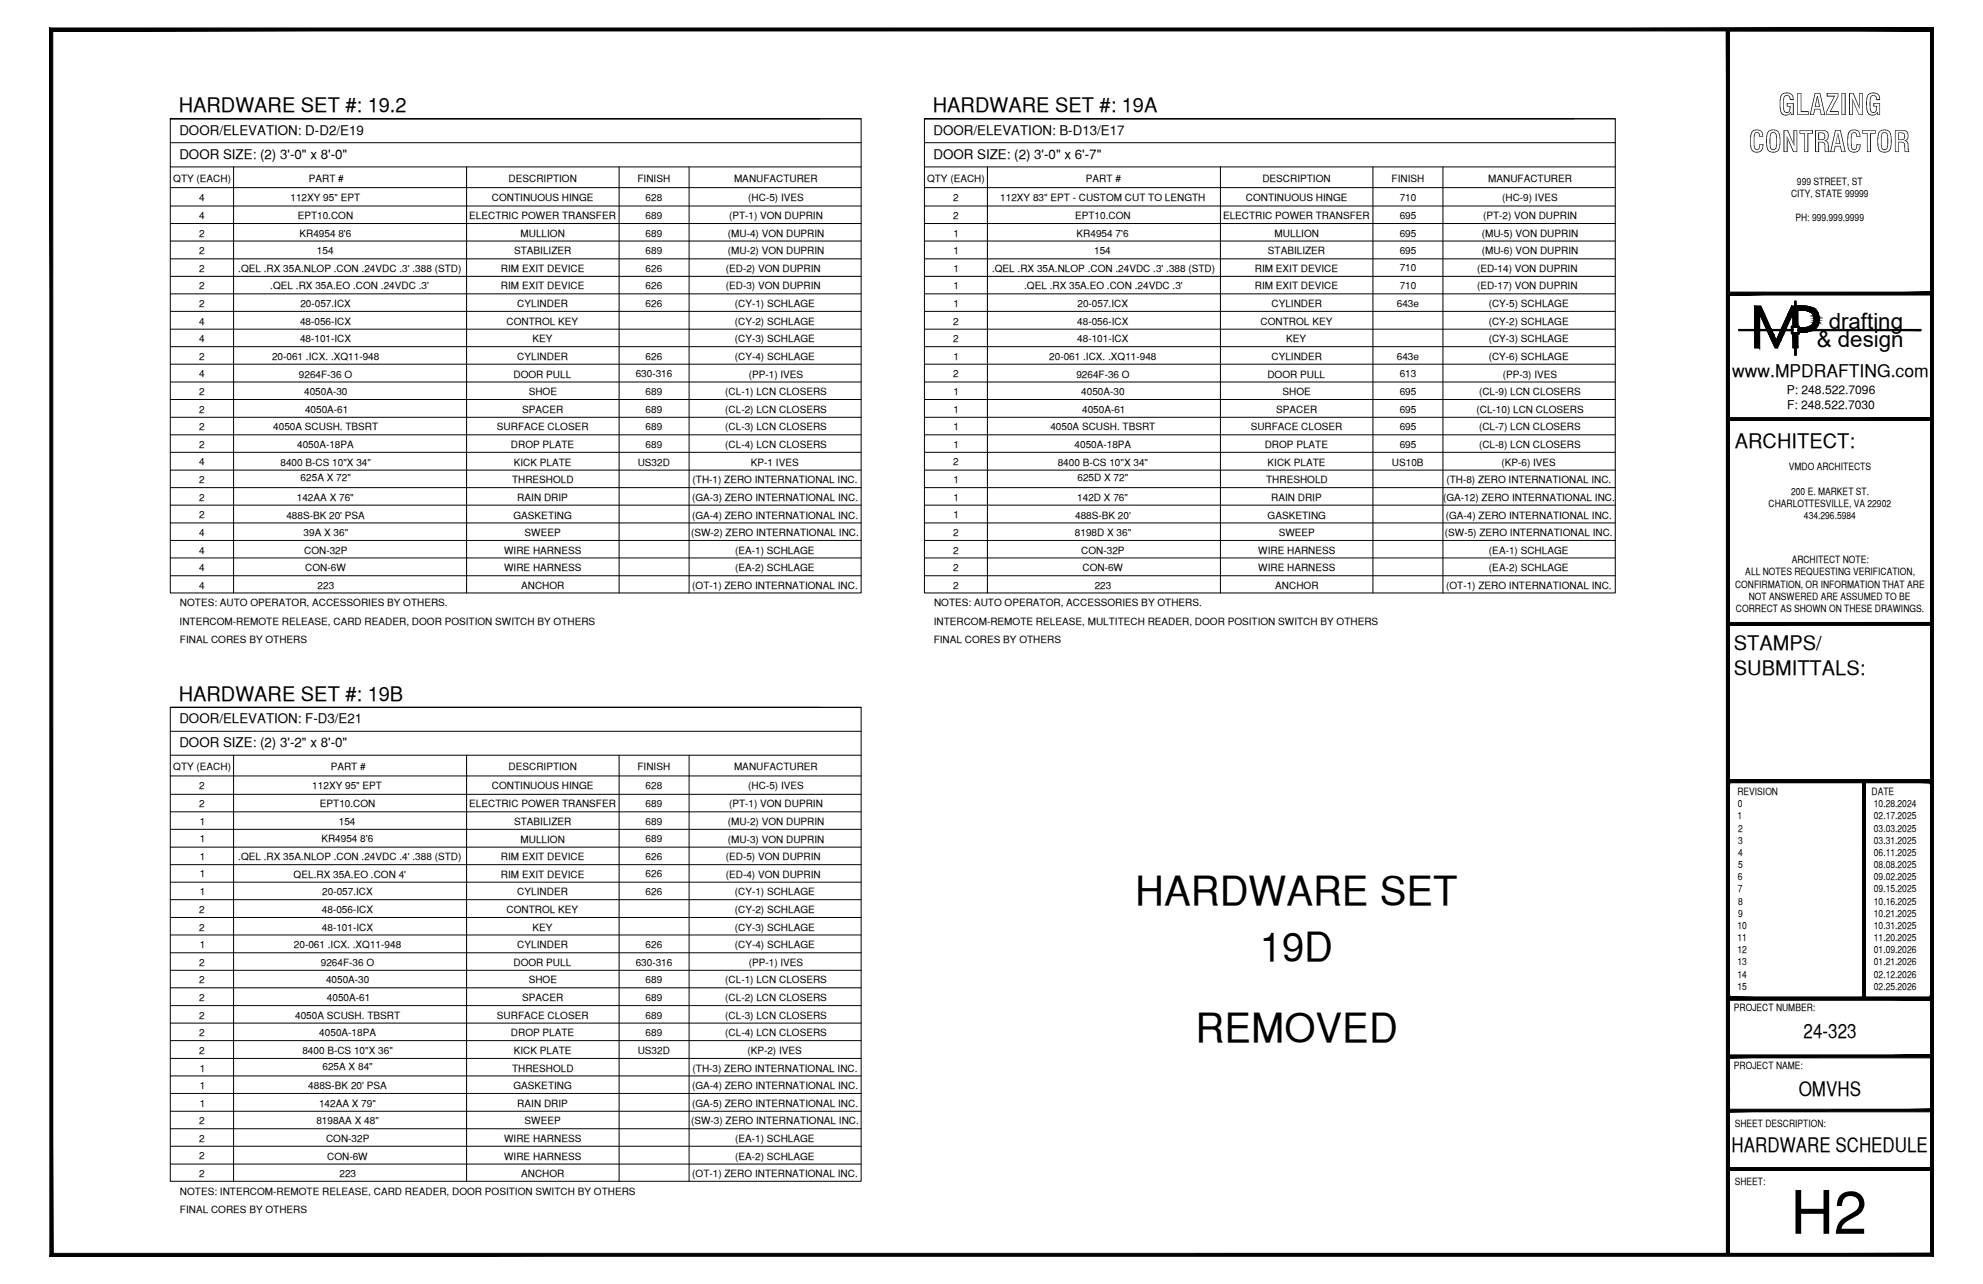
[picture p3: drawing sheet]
<svg xmlns="http://www.w3.org/2000/svg" width="432mm" height="279mm" viewBox="0 0 432 279" stroke-linecap="round" stroke-linejoin="round" font-family="sans-serif">
<defs><g id="words">
<text font-size="13.1" x="389.9" y="268.5">H2</text>
<g font-size="8.7">
<text x="247.2" y="196.9">HARDWARE SET</text>
<text x="274.3" y="209.1">19D</text>
<text x="260.3" y="226.7">REMOVED</text>
</g>
<g font-size="6.3">
<text x="387.2" y="25">GLAZING</text>
<text x="380.8" y="33.1">CONTRACTOR</text>
</g>
<g font-size="4.9">
<text x="398.2" y="71.5">drafting</text>
<text x="395.6" y="75.5">&amp; design</text>
</g>
<g font-size="4.4">
<text x="38.9" y="24.4">HARDWARE SET #: 19.2</text>
<text x="203.1" y="24.4">HARDWARE SET #: 19A</text>
<text x="377.8" y="97.5">ARCHITECT:</text>
<text x="377.6" y="141.5">STAMPS/</text>
<text x="377.6" y="146.9">SUBMITTALS:</text>
<text x="38.9" y="152.5">HARDWARE SET #: 19B</text>
<text x="392.7" y="225.8">24-323</text>
<text x="391.7" y="238.5">OMVHS</text>
<text x="377.1" y="250.7">HARDWARE SCHEDULE</text>
</g>
<text font-size="3.8" x="377.2" y="82">www.MPDRAFTING.com</text>
<g font-size="2.9">
<text x="39.1" y="29.4">DOOR/ELEVATION: D-D2/E19</text>
<text x="203.3" y="29.4">DOOR/ELEVATION: B-D13/E17</text>
<text x="39.1" y="34.5">DOOR SIZE: (2) 3'-0&quot; x 8'-0&quot;</text>
<text x="203.3" y="34.5">DOOR SIZE: (2) 3'-0&quot; x 6'-7&quot;</text>
<text x="39.1" y="157.4">DOOR/ELEVATION: F-D3/E21</text>
<text x="39.1" y="162.6">DOOR SIZE: (2) 3'-2&quot; x 8'-0&quot;</text>
</g>
<g font-size="2.6">
<text x="389.1" y="85.8">P: 248.522.7096</text>
<text x="389.1" y="89">F: 248.522.7030</text>
</g>
<g font-size="2.2">
<text x="37.7" y="39.6">QTY (EACH)</text>
<text x="67.2" y="39.6">PART #</text>
<text x="110.7" y="39.6">DESCRIPTION</text>
<text x="138.8" y="39.6">FINISH</text>
<text x="159.8" y="39.6">MANUFACTURER</text>
<text x="201.9" y="39.6">QTY (EACH)</text>
<text x="236.5" y="39.6">PART #</text>
<text x="274.9" y="39.6">DESCRIPTION</text>
<text x="303" y="39.6">FINISH</text>
<text x="324" y="39.6">MANUFACTURER</text>
<text x="391.3" y="40.2">999 STREET, ST</text>
<text x="43.4" y="47.7">4</text>
<text x="43.4" y="43.7">4</text>
<text x="63.2" y="43.7">112XY 95&quot; EPT</text>
<text x="64.8" y="47.7">EPT10.CON</text>
<text x="102.2" y="47.7">ELECTRIC POWER TRANSFER</text>
<text x="107.1" y="43.7">CONTINUOUS HINGE</text>
<text x="140.6" y="43.7">628</text>
<text x="140.6" y="47.7">689</text>
<text x="158.7" y="47.7">(PT-1) VON DUPRIN</text>
<text x="162.9" y="43.7">(HC-5) IVES</text>
<text x="207.6" y="47.7">2</text>
<text x="207.6" y="43.7">2</text>
<text x="217.8" y="43.7">112XY 83&quot; EPT - CUSTOM CUT TO LENGTH</text>
<text x="234.1" y="47.7">EPT10.CON</text>
<text x="266.3" y="47.7">ELECTRIC POWER TRANSFER</text>
<text x="271.3" y="43.7">CONTINUOUS HINGE</text>
<text x="304.8" y="43.7">710</text>
<text x="304.8" y="47.7">695</text>
<text x="323" y="47.7">(PT-2) VON DUPRIN</text>
<text x="327.1" y="43.7">(HC-9) IVES</text>
<text x="390" y="42.9">CITY, STATE 99999</text>
<text x="43.4" y="51.5">2</text>
<text x="65.2" y="51.5">KR4954 8'6</text>
<text x="113.3" y="51.5">MULLION</text>
<text x="140.6" y="51.5">689</text>
<text x="158.5" y="51.5">(MU-4) VON DUPRIN</text>
<text x="207.6" y="51.5">1</text>
<text x="234.4" y="51.5">KR4954 7'6</text>
<text x="277.6" y="51.5">MULLION</text>
<text x="304.8" y="51.5">695</text>
<text x="322.6" y="51.5">(MU-5) VON DUPRIN</text>
<text x="391" y="48.2">PH: 999.999.9999</text>
<text x="43.4" y="55.3">2</text>
<text x="43.4" y="59.2">2</text>
<text x="51.9" y="59.2">.QEL .RX 35A.NLOP .CON .24VDC .3' .388 (STD)</text>
<text x="69" y="55.3">154</text>
<text x="109.1" y="59.2">RIM EXIT DEVICE</text>
<text x="112" y="55.4">STABILIZER</text>
<text x="140.6" y="59.1">626</text>
<text x="140.6" y="55.3">689</text>
<text x="158.1" y="59.2">(ED-2) VON DUPRIN</text>
<text x="158.5" y="55.4">(MU-2) VON DUPRIN</text>
<text x="207.6" y="59.1">1</text>
<text x="207.6" y="55.3">1</text>
<text x="216" y="59.2">.QEL .RX 35A.NLOP .CON .24VDC .3' .388 (STD)</text>
<text x="238.3" y="55.3">154</text>
<text x="273.2" y="59.2">RIM EXIT DEVICE</text>
<text x="276.1" y="55.4">STABILIZER</text>
<text x="304.8" y="55.3">695</text>
<text x="304.8" y="59">710</text>
<text x="321.6" y="59.2">(ED-14) VON DUPRIN</text>
<text x="322.6" y="55.4">(MU-6) VON DUPRIN</text>
<text x="43.4" y="63">2</text>
<text x="58.9" y="63">.QEL .RX 35A.EO .CON .24VDC .3'</text>
<text x="109.1" y="63">RIM EXIT DEVICE</text>
<text x="140.6" y="62.9">626</text>
<text x="158.1" y="63">(ED-3) VON DUPRIN</text>
<text x="207.6" y="62.9">1</text>
<text x="223" y="63">.QEL .RX 35A.EO .CON .24VDC .3'</text>
<text x="273.2" y="63">RIM EXIT DEVICE</text>
<text x="304.8" y="62.8">710</text>
<text x="321.6" y="63">(ED-17) VON DUPRIN</text>
<text x="43.4" y="70.6">4</text>
<text x="43.4" y="66.8">2</text>
<text x="65.3" y="70.7">48-056-ICX</text>
<text x="65.4" y="66.8">20-057.ICX</text>
<text x="110.3" y="70.7">CONTROL KEY</text>
<text x="112.6" y="66.8">CYLINDER</text>
<text x="140.6" y="66.8">626</text>
<text x="160" y="66.8">(CY-1) SCHLAGE</text>
<text x="160" y="70.7">(CY-2) SCHLAGE</text>
<text x="207.6" y="70.6">2</text>
<text x="207.6" y="66.8">1</text>
<text x="234.6" y="70.7">48-056-ICX</text>
<text x="234.6" y="66.8">20-057.ICX</text>
<text x="274.5" y="70.7">CONTROL KEY</text>
<text x="276.9" y="66.8">CYLINDER</text>
<text x="304.2" y="66.8">643e</text>
<text x="324.2" y="66.8">(CY-5) SCHLAGE</text>
<text x="324.2" y="70.7">(CY-2) SCHLAGE</text>
<text x="43.4" y="74.5">4</text>
<text x="65.3" y="74.5">48-101-ICX</text>
<text x="116" y="74.5">KEY</text>
<text x="160" y="74.5">(CY-3) SCHLAGE</text>
<text x="207.6" y="74.5">2</text>
<text x="234.6" y="74.5">48-101-ICX</text>
<text x="280.1" y="74.5">KEY</text>
<text x="324.2" y="74.5">(CY-3) SCHLAGE</text>
<text x="43.4" y="82.1">4</text>
<text x="43.4" y="78.3">2</text>
<text x="59.2" y="78.3">20-061 .ICX. .XQ11-948</text>
<text x="65.1" y="82.2">9264F-36 O</text>
<text x="111.8" y="82.2">DOOR PULL</text>
<text x="112.6" y="78.3">CYLINDER</text>
<text x="138.4" y="82.1">630-316</text>
<text x="140.6" y="78.3">626</text>
<text x="160" y="78.3">(CY-4) SCHLAGE</text>
<text x="163.1" y="82.2">(PP-1) IVES</text>
<text x="207.6" y="82.1">2</text>
<text x="207.6" y="78.3">1</text>
<text x="228.5" y="78.3">20-061 .ICX. .XQ11-948</text>
<text x="234.4" y="82.2">9264F-36 O</text>
<text x="276" y="82.2">DOOR PULL</text>
<text x="276.9" y="78.3">CYLINDER</text>
<text x="304.2" y="78.3">643e</text>
<text x="304.8" y="82.1">613</text>
<text x="324.2" y="78.3">(CY-6) SCHLAGE</text>
<text x="327.2" y="82.2">(PP-3) IVES</text>
<text x="43.4" y="86">2</text>
<text x="43.4" y="89.8">2</text>
<text x="66.2" y="86">4050A-30</text>
<text x="66.4" y="89.8">4050A-61</text>
<text x="113.7" y="89.9">SPACER</text>
<text x="115.1" y="86">SHOE</text>
<text x="140.6" y="86">689</text>
<text x="140.6" y="89.8">689</text>
<text x="157.9" y="86">(CL-1) LCN CLOSERS</text>
<text x="157.9" y="89.9">(CL-2) LCN CLOSERS</text>
<text x="207.6" y="86">1</text>
<text x="207.6" y="89.8">1</text>
<text x="235.5" y="86">4050A-30</text>
<text x="235.6" y="89.8">4050A-61</text>
<text x="277.9" y="89.9">SPACER</text>
<text x="279.3" y="86">SHOE</text>
<text x="304.8" y="86">695</text>
<text x="304.8" y="89.8">695</text>
<text x="321.5" y="89.9">(CL-10) LCN CLOSERS</text>
<text x="322.1" y="86">(CL-9) LCN CLOSERS</text>
<text x="43.4" y="93.7">2</text>
<text x="59.5" y="93.7">4050A SCUSH. TBSRT</text>
<text x="108.2" y="93.7">SURFACE CLOSER</text>
<text x="140.6" y="93.7">689</text>
<text x="157.9" y="93.7">(CL-3) LCN CLOSERS</text>
<text x="207.6" y="93.7">1</text>
<text x="228.7" y="93.7">4050A SCUSH. TBSRT</text>
<text x="272.4" y="93.7">SURFACE CLOSER</text>
<text x="304.8" y="93.7">695</text>
<text x="322.1" y="93.7">(CL-7) LCN CLOSERS</text>
<text x="43.4" y="101.3">4</text>
<text x="43.4" y="97.5">2</text>
<text x="61.1" y="101.3">8400 B-CS 10&quot;X 34&quot;</text>
<text x="64.7" y="97.5">4050A-18PA</text>
<text x="111.3" y="97.5">DROP PLATE</text>
<text x="111.9" y="101.3">KICK PLATE</text>
<text x="138.9" y="101.3">US32D</text>
<text x="140.6" y="97.5">689</text>
<text x="157.9" y="97.5">(CL-4) LCN CLOSERS</text>
<text x="163.5" y="101.3">KP-1 IVES</text>
<text x="207.6" y="101.3">2</text>
<text x="207.6" y="97.5">1</text>
<text x="230.3" y="101.3">8400 B-CS 10&quot;X 34&quot;</text>
<text x="234" y="97.5">4050A-18PA</text>
<text x="275.4" y="97.5">DROP PLATE</text>
<text x="276" y="101.3">KICK PLATE</text>
<text x="303.1" y="101.3">US10B</text>
<text x="304.8" y="97.5">695</text>
<text x="322.1" y="97.5">(CL-8) LCN CLOSERS</text>
<text x="327" y="101.3">(KP-6) IVES</text>
<text x="43.4" y="105.2">2</text>
<text x="65.5" y="104.7">625A X 72&quot;</text>
<text x="111.5" y="105.2">THRESHOLD</text>
<text x="150.8" y="105.2">(TH-1) ZERO INTERNATIONAL INC.</text>
<text x="207.6" y="105.2">1</text>
<text x="234.6" y="104.7">625D X 72&quot;</text>
<text x="275.7" y="105.2">THRESHOLD</text>
<text x="315" y="105.2">(TH-8) ZERO INTERNATIONAL INC.</text>
<text x="389.5" y="102.3">VMDO ARCHITECTS</text>
<text x="390" y="107.6">200 E. MARKET ST.</text>
<text x="43.4" y="112.8">2</text>
<text x="43.4" y="109">2</text>
<text x="62.4" y="112.8">488S-BK 20' PSA</text>
<text x="64.6" y="109">142AA X 76&quot;</text>
<text x="111.8" y="112.8">GASKETING</text>
<text x="112.6" y="109">RAIN DRIP</text>
<text x="150.7" y="109">(GA-3) ZERO INTERNATIONAL INC.</text>
<text x="150.7" y="112.8">(GA-4) ZERO INTERNATIONAL INC.</text>
<text x="207.6" y="109">1</text>
<text x="207.6" y="112.8">1</text>
<text x="234.1" y="112.8">488S-BK 20'</text>
<text x="234.6" y="109">142D X 76&quot;</text>
<text x="276" y="112.8">GASKETING</text>
<text x="276.8" y="109">RAIN DRIP</text>
<text x="314.3" y="109">(GA-12) ZERO INTERNATIONAL INC.</text>
<text x="314.8" y="112.8">(GA-4) ZERO INTERNATIONAL INC.</text>
<text x="385.1" y="110.3">CHARLOTTESVILLE, VA 22902</text>
<text x="392.8" y="113">434.296.5984</text>
<text x="43.4" y="116.6">4</text>
<text x="66.1" y="116.6">39A X 36&quot;</text>
<text x="114.2" y="116.6">SWEEP</text>
<text x="150.5" y="116.6">(SW-2) ZERO INTERNATIONAL INC.</text>
<text x="207.6" y="116.6">2</text>
<text x="234.1" y="116.6">8198D X 36&quot;</text>
<text x="278.4" y="116.6">SWEEP</text>
<text x="314.6" y="116.6">(SW-5) ZERO INTERNATIONAL INC.</text>
<text x="43.4" y="120.5">4</text>
<text x="43.4" y="124.3">4</text>
<text x="66.2" y="120.5">CON-32P</text>
<text x="66.5" y="124.3">CON-6W</text>
<text x="109.8" y="120.5">WIRE HARNESS</text>
<text x="109.8" y="124.3">WIRE HARNESS</text>
<text x="160.1" y="120.5">(EA-1) SCHLAGE</text>
<text x="160.1" y="124.3">(EA-2) SCHLAGE</text>
<text x="207.6" y="120.5">2</text>
<text x="207.6" y="124.3">2</text>
<text x="235.5" y="120.5">CON-32P</text>
<text x="235.7" y="124.3">CON-6W</text>
<text x="274" y="120.5">WIRE HARNESS</text>
<text x="274" y="124.3">WIRE HARNESS</text>
<text x="324.2" y="120.5">(EA-1) SCHLAGE</text>
<text x="324.2" y="124.3">(EA-2) SCHLAGE</text>
<text x="380" y="125.2">ALL NOTES REQUESTING VERIFICATION,</text>
<text x="390.1" y="122.6">ARCHITECT NOTE:</text>
<text x="39.2" y="132">NOTES: AUTO OPERATOR, ACCESSORIES BY OTHERS.</text>
<text x="43.4" y="128.1">4</text>
<text x="69.2" y="128.1">223</text>
<text x="113.5" y="128.1">ANCHOR</text>
<text x="150.7" y="128.1">(OT-1) ZERO INTERNATIONAL INC.</text>
<text x="203.4" y="132">NOTES: AUTO OPERATOR, ACCESSORIES BY OTHERS.</text>
<text x="207.6" y="128.1">2</text>
<text x="238.4" y="128.1">223</text>
<text x="277.7" y="128.1">ANCHOR</text>
<text x="314.9" y="128.1">(OT-1) ZERO INTERNATIONAL INC.</text>
<text x="377.8" y="127.9">CONFIRMATION, OR INFORMATION THAT ARE</text>
<text x="380.8" y="130.6">NOT ANSWERED ARE ASSUMED TO BE</text>
<text x="39.1" y="136">INTERCOM-REMOTE RELEASE, CARD READER, DOOR POSITION SWITCH BY OTHERS</text>
<text x="203.3" y="136">INTERCOM-REMOTE RELEASE, MULTITECH READER, DOOR POSITION SWITCH BY OTHERS</text>
<text x="378" y="133.2">CORRECT AS SHOWN ON THESE DRAWINGS.</text>
<text x="39.2" y="140">FINAL CORES BY OTHERS</text>
<text x="203.3" y="140">FINAL CORES BY OTHERS</text>
<text x="37.7" y="167.6">QTY (EACH)</text>
<text x="72" y="167.6">PART #</text>
<text x="110.7" y="167.6">DESCRIPTION</text>
<text x="138.8" y="167.6">FINISH</text>
<text x="159.8" y="167.6">MANUFACTURER</text>
<text x="43.4" y="171.7">2</text>
<text x="68" y="171.7">112XY 95&quot; EPT</text>
<text x="107.1" y="171.7">CONTINUOUS HINGE</text>
<text x="140.6" y="171.7">628</text>
<text x="162.9" y="171.7">(HC-5) IVES</text>
<text x="378.3" y="173">REVISION</text>
<text x="407.5" y="173">DATE</text>
<text x="43.4" y="175.7">2</text>
<text x="43.5" y="179.5">1</text>
<text x="69.7" y="175.7">EPT10.CON</text>
<text x="73.8" y="179.5">154</text>
<text x="102.2" y="175.7">ELECTRIC POWER TRANSFER</text>
<text x="112" y="179.5">STABILIZER</text>
<text x="140.6" y="175.7">689</text>
<text x="140.6" y="179.5">689</text>
<text x="158.5" y="179.5">(MU-2) VON DUPRIN</text>
<text x="158.7" y="175.7">(PT-1) VON DUPRIN</text>
<text x="378.3" y="178.3">1</text>
<text x="378.4" y="175.7">0</text>
<text x="408" y="175.7">10.28.2024</text>
<text x="408" y="178.3">02.17.2025</text>
<text x="43.5" y="183.3">1</text>
<text x="70" y="183.3">KR4954 8'6</text>
<text x="113.3" y="183.4">MULLION</text>
<text x="140.6" y="183.3">689</text>
<text x="158.5" y="183.4">(MU-3) VON DUPRIN</text>
<text x="378.5" y="181">2</text>
<text x="378.5" y="183.6">3</text>
<text x="408" y="181">03.03.2025</text>
<text x="408" y="183.6">03.31.2025</text>
<text x="43.5" y="187.1">1</text>
<text x="43.5" y="190.9">1</text>
<text x="51.9" y="187.2">.QEL .RX 35A.NLOP .CON .24VDC .4' .388 (STD)</text>
<text x="63.9" y="191">QEL.RX 35A.EO .CON 4'</text>
<text x="109.1" y="187.2">RIM EXIT DEVICE</text>
<text x="109.1" y="191">RIM EXIT DEVICE</text>
<text x="140.6" y="187.1">626</text>
<text x="140.6" y="190.9">626</text>
<text x="158.1" y="191">(ED-4) VON DUPRIN</text>
<text x="158.1" y="187.2">(ED-5) VON DUPRIN</text>
<text x="378.4" y="191.6">6</text>
<text x="378.5" y="186.2">4</text>
<text x="378.5" y="188.9">5</text>
<text x="408" y="186.2">06.11.2025</text>
<text x="408" y="188.9">08.08.2025</text>
<text x="408" y="191.6">09.02.2025</text>
<text x="43.5" y="194.8">1</text>
<text x="70.2" y="194.8">20-057.ICX</text>
<text x="112.6" y="194.8">CYLINDER</text>
<text x="140.6" y="194.8">626</text>
<text x="160" y="194.8">(CY-1) SCHLAGE</text>
<text x="378.4" y="194.2">7</text>
<text x="378.5" y="196.8">8</text>
<text x="408" y="194.2">09.15.2025</text>
<text x="408" y="196.8">10.16.2025</text>
<text x="43.4" y="198.6">2</text>
<text x="43.4" y="202.5">2</text>
<text x="70.1" y="198.7">48-056-ICX</text>
<text x="70.1" y="202.5">48-101-ICX</text>
<text x="110.3" y="198.7">CONTROL KEY</text>
<text x="116" y="202.5">KEY</text>
<text x="160" y="198.7">(CY-2) SCHLAGE</text>
<text x="160" y="202.5">(CY-3) SCHLAGE</text>
<text x="378.3" y="202.1">10</text>
<text x="378.5" y="199.5">9</text>
<text x="408" y="199.5">10.21.2025</text>
<text x="408" y="202.1">10.31.2025</text>
<text x="43.5" y="206.3">1</text>
<text x="64" y="206.4">20-061 .ICX. .XQ11-948</text>
<text x="112.6" y="206.4">CYLINDER</text>
<text x="140.6" y="206.3">626</text>
<text x="160" y="206.4">(CY-4) SCHLAGE</text>
<text x="378.3" y="204.8">11</text>
<text x="378.3" y="207.5">12</text>
<text x="408" y="204.8">11.20.2025</text>
<text x="408" y="207.5">01.09.2026</text>
<text x="43.4" y="210.2">2</text>
<text x="43.4" y="214">2</text>
<text x="69.8" y="210.2">9264F-36 O</text>
<text x="71" y="214">4050A-30</text>
<text x="111.8" y="210.2">DOOR PULL</text>
<text x="115.1" y="214">SHOE</text>
<text x="138.4" y="210.2">630-316</text>
<text x="140.6" y="214">689</text>
<text x="157.9" y="214">(CL-1) LCN CLOSERS</text>
<text x="163.1" y="210.2">(PP-1) IVES</text>
<text x="378.3" y="210.1">13</text>
<text x="378.3" y="212.7">14</text>
<text x="378.3" y="215.4">15</text>
<text x="408" y="210.1">01.21.2026</text>
<text x="408" y="212.7">02.12.2026</text>
<text x="408" y="215.4">02.25.2026</text>
<text x="43.4" y="217.8">2</text>
<text x="43.4" y="221.7">2</text>
<text x="64.3" y="221.7">4050A SCUSH. TBSRT</text>
<text x="71.2" y="217.8">4050A-61</text>
<text x="108.2" y="221.7">SURFACE CLOSER</text>
<text x="113.7" y="217.9">SPACER</text>
<text x="140.6" y="217.8">689</text>
<text x="140.6" y="221.7">689</text>
<text x="157.9" y="217.9">(CL-2) LCN CLOSERS</text>
<text x="157.9" y="221.7">(CL-3) LCN CLOSERS</text>
<text x="377.6" y="219.9">PROJECT NUMBER:</text>
<text x="43.4" y="225.5">2</text>
<text x="69.5" y="225.5">4050A-18PA</text>
<text x="111.3" y="225.5">DROP PLATE</text>
<text x="140.6" y="225.5">689</text>
<text x="157.9" y="225.5">(CL-4) LCN CLOSERS</text>
<text x="43.4" y="229.3">2</text>
<text x="43.5" y="233.2">1</text>
<text x="65.8" y="229.4">8400 B-CS 10&quot;X 36&quot;</text>
<text x="70.2" y="232.7">625A X 84&quot;</text>
<text x="111.5" y="233.2">THRESHOLD</text>
<text x="111.9" y="229.4">KICK PLATE</text>
<text x="138.9" y="229.4">US32D</text>
<text x="150.8" y="233.2">(TH-3) ZERO INTERNATIONAL INC.</text>
<text x="162.8" y="229.4">(KP-2) IVES</text>
<text x="377.6" y="232.5">PROJECT NAME:</text>
<text x="43.5" y="237">1</text>
<text x="67.1" y="237">488S-BK 20' PSA</text>
<text x="111.8" y="237">GASKETING</text>
<text x="150.7" y="237">(GA-4) ZERO INTERNATIONAL INC.</text>
<text x="43.4" y="244.7">2</text>
<text x="43.5" y="240.8">1</text>
<text x="68.9" y="244.7">8198AA X 48&quot;</text>
<text x="69.5" y="240.8">142AA X 79&quot;</text>
<text x="112.6" y="240.8">RAIN DRIP</text>
<text x="114.2" y="244.7">SWEEP</text>
<text x="150.5" y="244.7">(SW-3) ZERO INTERNATIONAL INC.</text>
<text x="150.7" y="240.9">(GA-5) ZERO INTERNATIONAL INC.</text>
<text x="377.8" y="245.2">SHEET DESCRIPTION:</text>
<text x="43.4" y="248.5">2</text>
<text x="71" y="248.5">CON-32P</text>
<text x="109.8" y="248.5">WIRE HARNESS</text>
<text x="160.1" y="248.5">(EA-1) SCHLAGE</text>
<text x="43.4" y="252.3">2</text>
<text x="43.4" y="256.2">2</text>
<text x="71.2" y="252.3">CON-6W</text>
<text x="73.9" y="256.2">223</text>
<text x="109.8" y="252.3">WIRE HARNESS</text>
<text x="113.5" y="256.2">ANCHOR</text>
<text x="150.7" y="256.2">(OT-1) ZERO INTERNATIONAL INC.</text>
<text x="160.1" y="252.3">(EA-2) SCHLAGE</text>
<text x="377.8" y="257.9">SHEET:</text>
<text x="39.2" y="260">NOTES: INTERCOM-REMOTE RELEASE, CARD READER, DOOR POSITION SWITCH BY OTHERS</text>
<text x="39.2" y="264">FINAL CORES BY OTHERS</text>
</g>
</g></defs>
<!-- layer: TITLE BLOCK -->
<g fill="none" stroke="#000" stroke-width=".22">
<path d="M37.1 25.8h150.4v103.2h-150.4zM37.1 25.8h150.4M37.1 36.3h150.4M37.1 31.1h150.4M50.9 36.3v92.7M101.6 36.3v92.7M134.8 36.3v92.7M150.1 36.3v92.7M201.3 25.8h150.4v103.2h-150.4zM201.3 25.8h150.4M201.3 36.3h150.4M201.3 31.1h150.4"/>
<path d="M215 36.3v92.7M265.7 36.3v92.7M299 36.3v92.7M314.2 36.3v92.7M37.1 40.8h150.4M37.1 44.8h150.4M37.1 48.6h150.4M37.1 52.5h150.4M37.1 56.3h150.4M201.3 40.8h150.4M201.3 44.8h150.4M201.3 48.6h150.4"/>
<path d="M201.3 52.5h150.4M201.3 56.3h150.4M37.1 60.1h150.4M37.1 67.8h150.4M37.1 71.6h150.4M37.1 75.4h150.4M37.1 63.9h150.4M37.1 79.2h150.4M201.3 60.1h150.4M201.3 67.8h150.4M201.3 71.6h150.4M201.3 75.4h150.4"/>
<path d="M201.3 63.9h150.4M201.3 79.2h150.4M378.7 71.7h11.4v-.7h.7v-5.5h.3v5.5h.7v.7h26.5v.2h-26.5v.7h-.7v4.7h-.3v-4.7h-.7v-.7h-11.4zM382.1 72.1h1.1v3.6h-1.1zM382.1 66.6h1.3l2.2 5h-1l-1.4-3.3v3.3h-1.1zM384.9 72.1h1l.9 1.9 .9-1.9h1l-1.7 3.6h-.5zM390.1 66.6h.6v4.3h-.3v-2.6l-1.5 3.3h-1zM390.4 71.2h1.1v1.2h-1.1zM390.4 72.8h.3v2.9h-.3zM391.2 72.8h.3v2.9h-.3zM392.8 67.6l.8 .1 .7 .3M393.1 71.3h-1.2v.3h3.3"/>
<path d="M394.2 72.1h-2.3v.2h1.2M394.2 72l-1.1 .2M394.3 70.8l-1.3 .4M394.3 68l.6 .9M394.9 69.9l-.6 .9M395 68.9v1M395 67.1l.6 .5 .4 1.1M395 67.1l-1.2-.4-2.6-.1v4.3h.3v-3.3h1.4M396 70.1l-.3 .8-.5 .7M396.1 68.7v1.4M37.1 83.1h150.4M37.1 86.9h150.4"/>
<path d="M37.1 90.8h150.4M37.1 94.6h150.4M37.1 98.4h150.4M201.3 83.1h150.4M201.3 86.9h150.4M201.3 90.8h150.4M201.3 94.6h150.4M201.3 98.4h150.4M37.1 102.3h150.4M37.1 106.1h150.4M37.1 109.9h150.4M37.1 113.8h150.4"/>
<path d="M37.1 117.6h150.4M201.3 102.3h150.4M201.3 106.1h150.4M201.3 109.9h150.4M201.3 113.8h150.4M201.3 117.6h150.4M37.1 121.4h150.4M37.1 125.3h150.4M201.3 121.4h150.4M201.3 125.3h150.4M37.1 153.9h150.4v103.1h-150.4zM37.1 153.9h150.4"/>
<path d="M37.1 159.1h150.4M37.1 168.8h150.4M37.1 164.3h150.4M37.1 172.8h150.4M37.1 176.7h150.4M50.9 164.3v92.7M101.6 164.3v92.7M134.8 164.3v92.7M150.1 164.3v92.7M37.1 188.2h150.4M37.1 195.8h150.4M37.1 199.6h150.4"/>
<path d="M37.1 192h150.4M37.1 180.5h150.4M37.1 184.3h150.4M37.1 203.5h150.4M37.1 211.1h150.4M37.1 214.9h150.4M37.1 207.3h150.4M37.1 218.8h150.4M37.1 230.3h150.4M37.1 234.1h150.4M37.1 237.9h150.4M37.1 222.6h150.4"/>
<path d="M37.1 226.4h150.4M37.1 241.8h150.4M37.1 245.6h150.4M37.1 249.4h150.4M37.1 253.3h150.4"/>
</g>
<g fill="#000" stroke="#000" stroke-width=".22">
<path d="M393.1 71.3h2.4zM394.3 68h1.6z"/>
<path d="M376.3 6.5v.2h44.1zM376.3 6.5h44.3l-.2 .2z"/>
<path d="M375.9 6.4l.7 266.6v-266.6zM375.9 6.4l.7 266.6h-.7z"/>
<path d="M420.6 6.5l-.2 .2 .2 234.9zM420.4 6.7l.2 234.9h-.2z"/>
<path d="M421 6.1l-.6 .6 .6 266.7zM420.4 6.7l.6 266.7-.6-.7zM10.9 273.4h410.1l-.6-.7zM10.9 273.4l.6-.7h408.9zM10.9 6.1v267.3l.6-.7zM10.9 6.1l.6 .6v266zM10.9 6.1l.6 .6 409.5-.6zM11.5 6.7l409.5-.6-.6 .6z"/>
<path d="M382.1 68.3h1.1zM382.1 68.3h1.1z"/>
<path d="M382.1 68.3l1.1 3.3v-3.3zM382.1 68.3l1.1 3.3h-1.1z"/>
<path d="M382.1 72.1l1.1 3.6v-3.6zM382.1 72.1l1.1 3.6h-1.1z"/>
<path d="M382.1 66.6l2.1 1.7-.8-1.7zM382.1 66.6l2.1 1.7h-2.1z"/>
<path d="M383.2 68.3h1zM383.2 68.3h1z"/>
<path d="M383.2 68.3l2.4 3.3-1.4-3.3zM383.2 68.3l2.4 3.3h-1z"/>
<path d="M384.9 72.1l1.3 .7-.3-.7zM384.9 72.1l1.3 .7h-1z"/>
<path d="M385.2 72.8l1.6 1.2-.6-1.2zM385.2 72.8l1.6 1.2h-1z"/>
<path d="M385.8 74l1.2 1.7 .8-1.7zM385.8 74l1.2 1.7h-.5z"/>
<path d="M387.3 72.8l.5 1.2 .6-1.2zM387.3 72.8l.5 1.2h-1z"/>
<path d="M387.7 72.1l.7 .7 .3-.7zM387.7 72.1l.7 .7h-1.1z"/>
<path d="M389.4 68.3l-.5 3.3 1.5-3.3zM389.4 68.3l-.5 3.3h-1z"/>
<path d="M390.1 71.2l.3 .5v-.5zM390.1 71.2l.3 .5h-.3z"/>
<path d="M378.7 71.7l11.7 .2v-.2zM378.7 71.7l11.7 .2h-11.7z"/>
<path d="M390.1 71.9l.3 .5v-.5zM390.1 71.9l.3 .5h-.3z"/>
<path d="M390.1 66.6l.6 1.7v-1.7zM390.1 66.6l.6 1.7h-1.3z"/>
<path d="M390.4 68.3l.3 2.6v-2.6zM390.4 68.3l.3 2.6h-.3z"/>
<path d="M390.4 72.8l.3 2.9v-2.9zM390.4 72.8l.3 2.9h-.3z"/>
<path d="M390.8 65.5l.3 5.5v-5.5zM390.8 65.5l.3 5.5h-.3z"/>
<path d="M390.8 72.6l.3 4.7v-4.7zM390.8 72.6l.3 4.7h-.3z"/>
<path d="M391.2 67.6l.3 3.3v-3.3zM391.2 67.6l.3 3.3h-.3z"/>
<path d="M391.2 72.8l.3 2.9v-2.9zM391.2 72.8l.3 2.9h-.3z"/>
<path d="M390.1 71l1.7 .2v-.2zM390.1 71l1.7 .2h-1.7z"/>
<path d="M391.5 71.2l.3 .5v-.5zM391.5 71.2l.3 .5h-.3z"/>
<path d="M391.5 71.9l.3 .5v-.5zM391.5 71.9l.3 .5h-.3z"/>
<path d="M390.1 72.4l1.7 .2v-.2zM390.1 72.4l1.7 .2h-1.7z"/>
<path d="M391.2 66.6l2.4 .1zM391.2 66.6l2.4 .1z"/>
<path d="M391.2 66.7l3.1 .2-.7-.2zM391.2 66.7l3.1 .2h-3.1z"/>
<path d="M391.9 72.2h1.7zM391.9 72.2l1.2 .1z"/>
<path d="M391.9 72.1l1.7 .1 .6-.1zM391.9 72.1l1.7 .1h-1.7z"/>
<path d="M391.2 66.9l3.8 .2-.7-.2zM391.2 66.9l3.8 .2h-3.8z"/>
<path d="M391.2 67.1l4.2 .3-.4-.3zM391.2 67.1l4.2 .3h-4.2z"/>
<path d="M391.2 67.4l4.3 .2-.1-.2zM391.2 67.4l4.3 .2h-4.3z"/>
<path d="M392.9 67.6h2.6zM392.9 67.6h2.6z"/>
<path d="M393.3 67.6l2.3 .1-.1-.1zM393.3 67.6l2.3 .1zM393.6 67.7h2zM393.6 67.7h2z"/>
<path d="M393.4 71.2l2.1 .1zM393.1 71.3h2.4zM393.1 71.3h2.4z"/>
<path d="M391.9 71.3l3.3 .3 .3-.3zM391.9 71.3l3.3 .3h-3.3z"/>
<path d="M393.6 67.7l2.1 .1-.1-.1zM393.6 67.7l2.1 .1z"/>
<path d="M393.8 71.2h1.8zM393.4 71.2h2.1z"/>
<path d="M394 67.8l1.9 .2-.2-.2zM394 67.8l1.9 .2h-1.6zM394.3 68h1.6z"/>
<path d="M394.1 71.1l1.5 .1 .1-.1zM393.8 71.2l.3-.1 1.5 .1z"/>
<path d="M394.2 70.9l1.5 .2 .1-.2zM394.2 70.9l1.5 .2h-1.6z"/>
<path d="M394.4 68l1.5 .2v-.2zM394.4 68l1.5 .2h-1.3z"/>
<path d="M394.4 70.9h1.5zM394.2 70.9h1.6z"/>
<path d="M394.6 68.2l1.4 .1-.1-.1zM394.6 68.2l1.4 .1h-1.3z"/>
<path d="M394.6 70.7l1.3 .2v-.2zM394.6 70.7l1.3 .2h-1.5z"/>
<path d="M394.7 68.3l1.3 .2v-.2zM394.7 68.3l1.3 .2h-1.2z"/>
<path d="M394.8 68.5l1.2 .2v-.2zM394.8 68.5l1.2 .2h-1.1zM394.9 68.7h1.1zM394.9 68.7h1.1z"/>
<path d="M394.8 70.4l1.2 .1v-.1zM394.8 70.4l1.2 .1h-1.3z"/>
<path d="M394.7 70.5l1.2 .2 .1-.2zM394.7 70.5l1.2 .2h-1.3z"/>
<path d="M394.9 68.7l1.2 .3-.1-.3zM394.9 68.7l1.2 .3h-1.1z"/>
<path d="M394.9 70.2l1.1 .2v-.2zM394.9 70.2l1.1 .2h-1.2z"/>
<path d="M395 69l1.1 .2v-.2zM395 69l1.1 .2h-1.1z"/>
<path d="M395 69.2l1.1 .2v-.2zM395 69.2l1.1 .2h-1.1z"/>
<path d="M395 69.4l1.1 .3v-.3zM395 69.4l1.1 .3h-1.1z"/>
<path d="M395 69.7l1.1 .1v-.1zM395 69.7l1.1 .1h-1.1z"/>
<path d="M395 69.8l1 .4 .1-.4zM395 69.8l1 .4h-1.1zM394.9 70.2h1.1zM394.9 70.2h1.1z"/>
<path d="M391.5 71.7l26.8 .2v-.2zM391.5 71.7l26.8 .2h-26.8z"/>
<path d="M376.3 64.2h44.3v-.6zM376.3 63.6h44.3l-44.3 .6z"/>
<path d="M376.3 91.5h44.3v-.6zM376.3 90.9h44.3l-44.3 .6z"/>
<path d="M376.3 136.1h44.3v-.7zM376.3 135.4h44.3l-44.3 .7z"/>
<path d="M405.6 170l.6 47.3v-47.3zM405.6 170l.6 47.3h-.6z"/>
<path d="M420.4 170.3v46.7l.2-46.9zM420.6 170.1v47.1l-.2-.2z"/>
<path d="M420.4 170.3v46.7l.2-46.9zM420.6 170.1v47.1l-.2-.2z"/>
<path d="M420.6 169.7l-.2 .6 .2-.2zM376.3 169.7h44.3l-.2 .6zM376.3 169.7l.3 .6h43.8zM376.3 169.7l.3 .6-.3-.2z"/>
<path d="M420.6 169.7l-.2 .6 .2-.2zM376.3 169.7h44.3l-.2 .6zM376.3 169.7l.3 .6h43.8zM376.3 169.7l.3 .6-.3-.2z"/>
<path d="M376.6 217l-.3 .2v.4zM376.6 217l44 .6h-44.3zM376.6 217l44 .6-.2-.6zM420.4 217l.2 .2v.4z"/>
<path d="M376.6 217l-.3 .2v.4zM376.6 217l44 .6h-44.3zM376.6 217l44 .6-.2-.6zM420.4 217l.2 .2v.4z"/>
<path d="M376.6 170.3l-.3 46.9 .3-.2zM376.3 170.1l.3 .2-.3 46.9z"/>
<path d="M376.6 170.3l-.3 46.9 .3-.2zM376.3 170.1l.3 .2-.3 46.9z"/>
<path d="M376.3 217.4h44.3v-.3zM376.3 217.1h44.3l-44.3 .3z"/>
<path d="M376.3 230.2h44.3v-.6zM376.3 229.6h44.3l-44.3 .6z"/>
<path d="M376.2 254.1v.6l44.5-.6zM376.2 254.7l44.5-.6v.6z"/>
<path d="M376.2 241.4v.5l44.5-.5zM376.2 241.9l44.5-.5v.5z"/>
<path d="M376.3 6.5v235.1h.3zM376.3 6.5h.3v235.1z"/>
<path d="M376.3 237.4v4.2h.3zM376.3 237.4l.3-.2v4.4zM376.3 237.2v.2l.3-.2z"/>
</g>
<use href="#words"/>
</svg>
